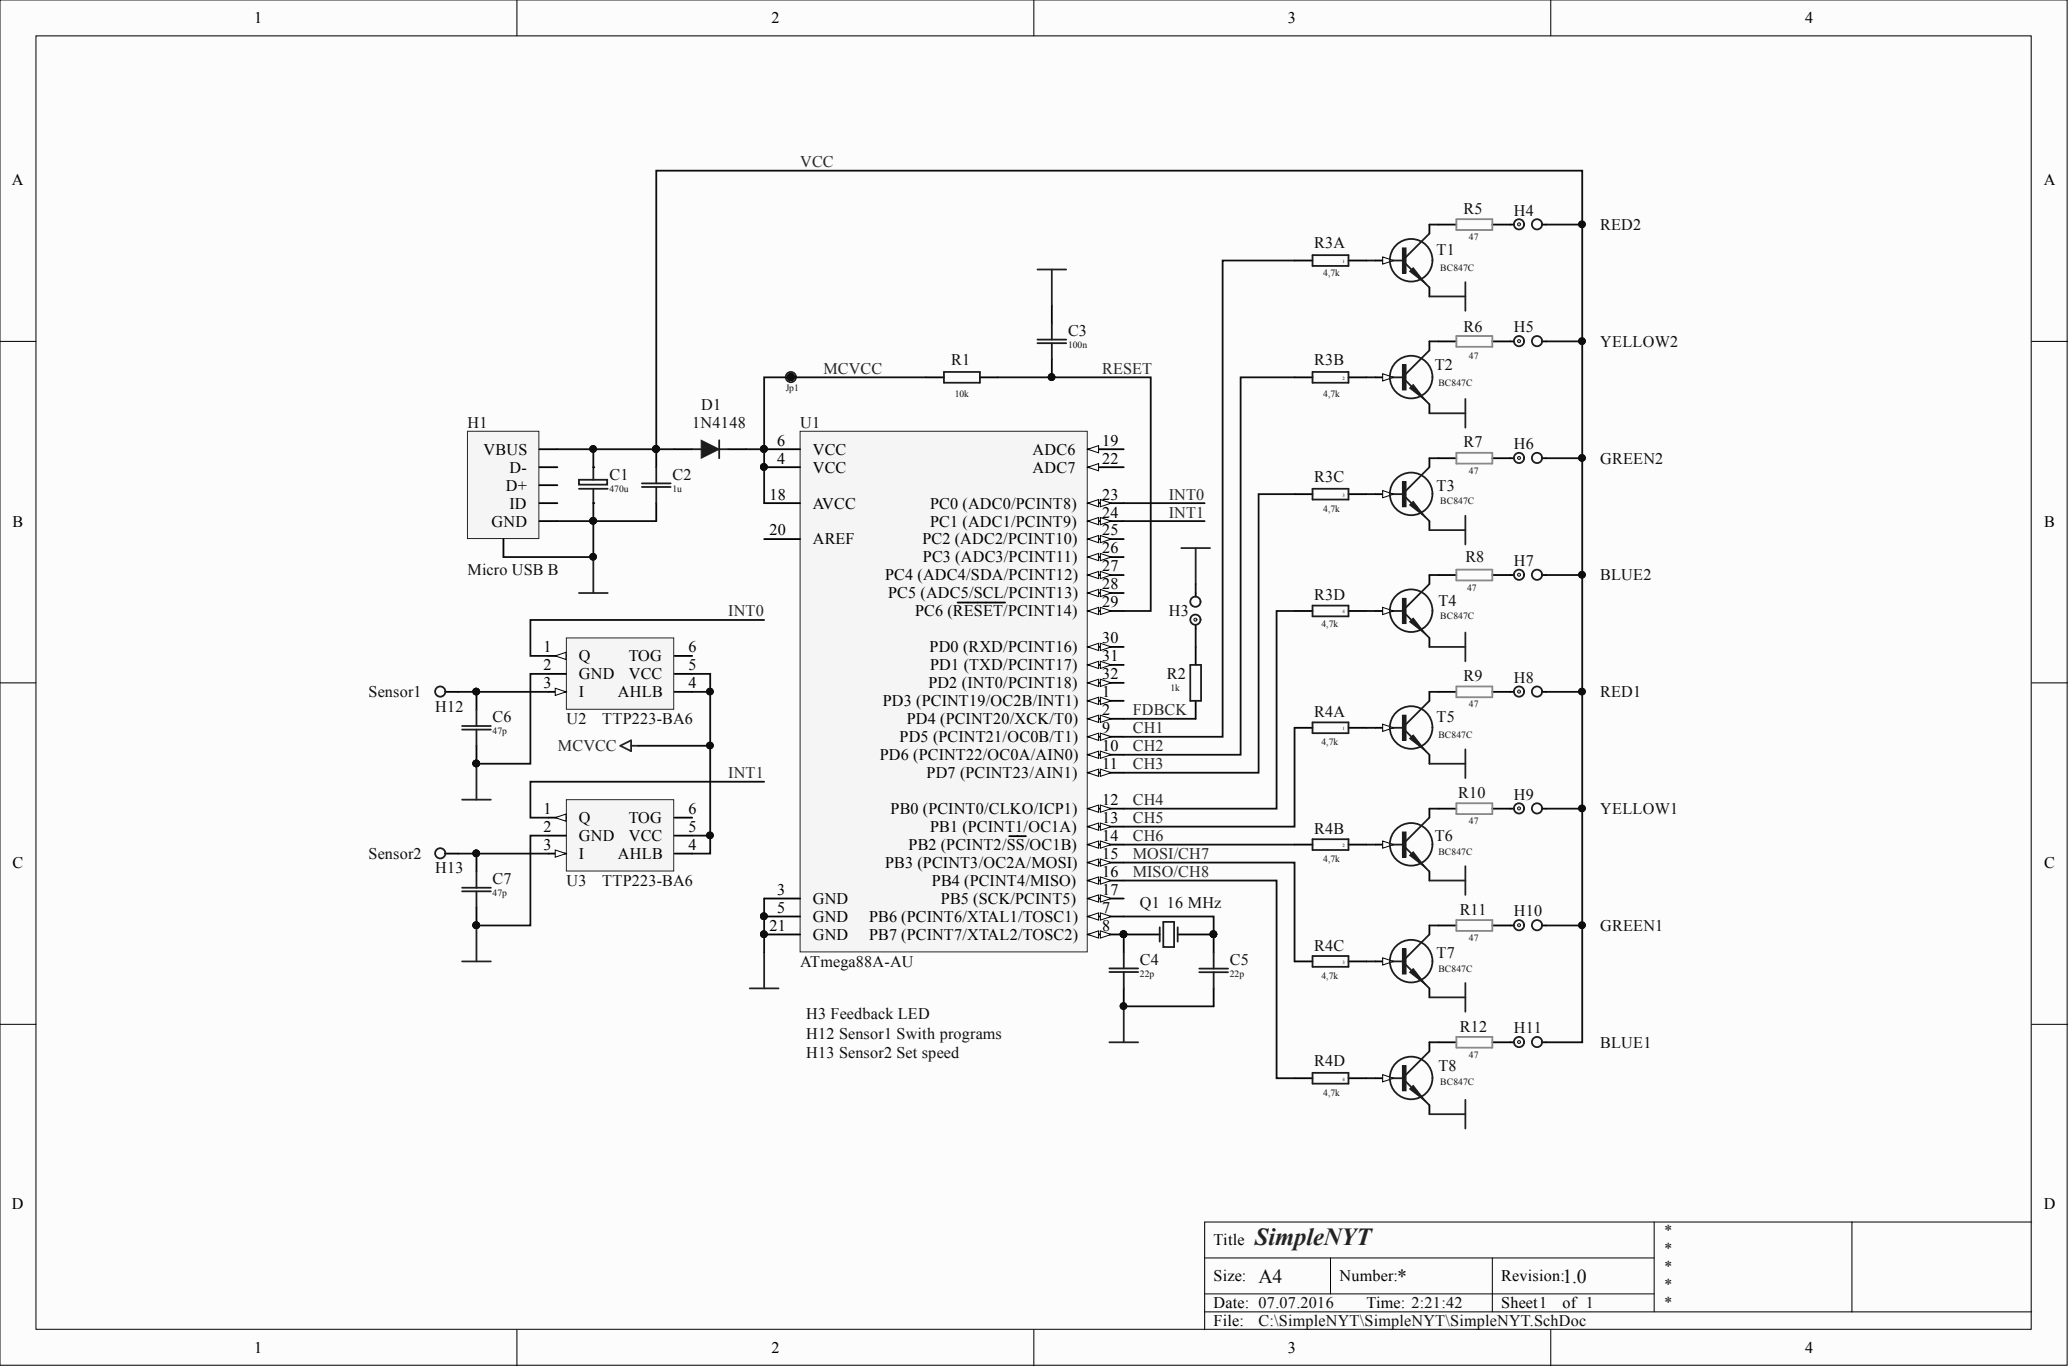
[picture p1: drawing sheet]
<svg xmlns="http://www.w3.org/2000/svg" width="292mm" height="193mm" viewBox="0 0 292 193" stroke-linecap="round" stroke-linejoin="round" font-family="sans-serif">
<defs><g id="words">
<text font-size="3.5" fill="#262626" x="177.1" y="175.7">SimpleNYT</text>
<g font-size="2.8" fill="#0e0e0e">
<text x="177.6" y="180.9">A4</text>
<text x="197.1" y="180.9">*</text>
<text x="220.5" y="180.9">1.0</text>
</g>
<g font-size="2.3">
<text x="35.9" y="3.3">1</text>
<text x="108.8" y="3.3">2</text>
<text x="181.7" y="3.3">3</text>
<text x="254.7" y="3.3">4</text>
<text x="1.7" y="26.1">A</text>
<text x="288.4" y="26.1">A</text>
<text x="68.2" y="64.1">VBUS</text>
<text x="109.7" y="62.9">6</text>
<text x="109.7" y="65.4">4</text>
<text x="114.7" y="64.1">VCC</text>
<text x="145.7" y="64.1">ADC6</text>
<text x="155.5" y="62.9">19</text>
<text x="155.5" y="65.4">22</text>
<text x="71.4" y="69.2">D+</text>
<text x="71.9" y="66.7">D-</text>
<text x="71.9" y="71.7">ID</text>
<text x="108.6" y="70.5">18</text>
<text x="114.7" y="71.7">AVCC</text>
<text x="114.7" y="66.7">VCC</text>
<text x="131.3" y="71.7">PC0 (ADC0/PCINT8)</text>
<text x="145.7" y="66.7">ADC7</text>
<text x="155.5" y="70.5">23</text>
<text x="1.8" y="74.3">B</text>
<text x="69.3" y="74.3">GND</text>
<text x="108.6" y="75.5">20</text>
<text x="114.7" y="76.8">AREF</text>
<text x="130.2" y="76.8">PC2 (ADC2/PCINT10)</text>
<text x="131.3" y="74.3">PC1 (ADC1/PCINT9)</text>
<text x="155.5" y="73">24</text>
<text x="155.5" y="75.5">25</text>
<text x="288.5" y="74.3">B</text>
<text x="124.9" y="81.9">PC4 (ADC4/SDA/PCINT12)</text>
<text x="130.2" y="79.3">PC3 (ADC3/PCINT11)</text>
<text x="155.5" y="78.1">26</text>
<text x="155.5" y="80.6">27</text>
<text x="155.5" y="83.1">28</text>
<text x="125.3" y="84.4">PC5 (ADC5/SCL/PCINT13)</text>
<text x="129.1" y="86.9">PC6 (RESET/PCINT14)</text>
<text x="155.5" y="85.7">29</text>
<text x="76.7" y="94.6">2</text>
<text x="76.7" y="92">1</text>
<text x="81.7" y="95.8">GND</text>
<text x="81.7" y="93.3">Q</text>
<text x="88.7" y="93.3">TOG</text>
<text x="88.7" y="95.8">VCC</text>
<text x="97.2" y="92">6</text>
<text x="97.2" y="94.6">5</text>
<text x="131.2" y="92">PD0 (RXD/PCINT16)</text>
<text x="131.3" y="94.6">PD1 (TXD/PCINT17)</text>
<text x="155.5" y="90.7">30</text>
<text x="155.5" y="93.3">31</text>
<text x="155.5" y="95.8">32</text>
<text x="76.7" y="97.1">3</text>
<text x="81.7" y="98.4">I</text>
<text x="87.2" y="98.4">AHLB</text>
<text x="97.2" y="97.1">4</text>
<text x="124.6" y="99.6">PD3 (PCINT19/OC2B/INT1)</text>
<text x="131" y="97.1">PD2 (INT0/PCINT18)</text>
<text x="155.5" y="100.9">2</text>
<text x="155.5" y="98.4">1</text>
<text x="124.2" y="107.2">PD6 (PCINT22/OC0A/AIN0)</text>
<text x="126.9" y="104.7">PD5 (PCINT21/OC0B/T1)</text>
<text x="128" y="102.2">PD4 (PCINT20/XCK/T0)</text>
<text x="155.5" y="103.4">9</text>
<text x="155.5" y="106">10</text>
<text x="130.7" y="109.8">PD7 (PCINT23/AIN1)</text>
<text x="155.5" y="108.5">11</text>
<text x="155.5" y="113.6">12</text>
<text x="76.7" y="119.9">3</text>
<text x="76.7" y="117.4">2</text>
<text x="76.7" y="114.8">1</text>
<text x="81.7" y="118.6">GND</text>
<text x="81.7" y="116.1">Q</text>
<text x="88.7" y="116.1">TOG</text>
<text x="88.7" y="118.6">VCC</text>
<text x="97.2" y="114.8">6</text>
<text x="97.2" y="117.4">5</text>
<text x="97.2" y="119.9">4</text>
<text x="125.7" y="114.8">PB0 (PCINT0/CLKO/ICP1)</text>
<text x="128.2" y="119.9">PB2 (PCINT2/SS/OC1B)</text>
<text x="131.3" y="117.4">PB1 (PCINT1/OC1A)</text>
<text x="155.5" y="116.1">13</text>
<text x="155.5" y="118.6">14</text>
<text x="1.8" y="122.4">C</text>
<text x="81.7" y="121.2">I</text>
<text x="87.2" y="121.2">AHLB</text>
<text x="124.9" y="122.4">PB3 (PCINT3/OC2A/MOSI)</text>
<text x="131.5" y="125">PB4 (PCINT4/MISO)</text>
<text x="155.5" y="121.2">15</text>
<text x="155.5" y="123.7">16</text>
<text x="288.5" y="122.4">C</text>
<text x="108.6" y="131.3">21</text>
<text x="109.7" y="128.8">5</text>
<text x="109.7" y="126.2">3</text>
<text x="114.7" y="130">GND</text>
<text x="114.7" y="127.5">GND</text>
<text x="122.6" y="130">PB6 (PCINT6/XTAL1/TOSC1)</text>
<text x="132.8" y="127.5">PB5 (SCK/PCINT5)</text>
<text x="155.5" y="128.8">7</text>
<text x="155.5" y="131.3">8</text>
<text x="155.5" y="126.2">17</text>
<text x="114.7" y="132.6">GND</text>
<text x="122.6" y="132.6">PB7 (PCINT7/XTAL2/TOSC2)</text>
<text x="1.7" y="170.6">D</text>
<text x="288.4" y="170.6">D</text>
<text x="171.3" y="175.7">Title</text>
<text x="171.3" y="180.7">Size:</text>
<text x="171.3" y="184.5">Date: 07.07.2016</text>
<text x="189" y="180.7">Number:</text>
<text x="192.8" y="184.5">Time: 2:21:42</text>
<text x="211.9" y="180.7">Revision:</text>
<text x="211.9" y="184.5">Sheet1</text>
<text x="220.5" y="184.5">of 1</text>
<text x="35.9" y="190.9">1</text>
<text x="108.8" y="190.9">2</text>
<text x="171.3" y="187.1">File:</text>
<text x="181.7" y="190.9">3</text>
<text x="254.7" y="190.9">4</text>
</g>
<g font-size="2.3" fill="#262626">
<text x="112.9" y="23.6">VCC</text>
<text x="116.2" y="52.7">MCVCC</text>
<text x="155.5" y="52.7">RESET</text>
<text x="164.9" y="70.5">INT0</text>
<text x="164.9" y="73">INT1</text>
<text x="102.8" y="86.9">INT0</text>
<text x="159.8" y="100.9">FDBCK</text>
<text x="78.7" y="106">MCVCC</text>
<text x="159.8" y="106">CH2</text>
<text x="159.8" y="103.4">CH1</text>
<text x="102.8" y="109.8">INT1</text>
<text x="159.8" y="113.6">CH4</text>
<text x="159.8" y="108.5">CH3</text>
<text x="159.8" y="118.6">CH6</text>
<text x="159.8" y="116.1">CH5</text>
<text x="159.8" y="123.7">MISO/CH8</text>
<text x="159.8" y="121.2">MOSI/CH7</text>
</g>
<g font-size="2.3" fill="#0e0e0e">
<text x="185.5" y="35">R3A</text>
<text x="202.7" y="36">T1</text>
<text x="206.5" y="30.2">R5</text>
<text x="213.6" y="30.4">H4</text>
<text x="225.8" y="32.4">RED2</text>
<text x="150.7" y="47.4">C3</text>
<text x="206.5" y="46.9">R6</text>
<text x="213.6" y="46.9">H5</text>
<text x="134.2" y="51.5">R1</text>
<text x="185.5" y="51.5">R3B</text>
<text x="202.5" y="52.2">T2</text>
<text x="225.8" y="48.9">YELLOW2</text>
<text x="98.9" y="57.8">D1</text>
<text x="66" y="60.3">H1</text>
<text x="97.7" y="60.3">1N4148</text>
<text x="112.9" y="60.3">U1</text>
<text x="206.5" y="63.1">R7</text>
<text x="213.6" y="63.4">H6</text>
<text x="225.8" y="65.4">GREEN2</text>
<text x="86" y="67.7">C1</text>
<text x="94.9" y="67.7">C2</text>
<text x="185.5" y="67.9">R3C</text>
<text x="202.7" y="69.2">T3</text>
<text x="66" y="81.1">Micro USB B</text>
<text x="206.8" y="79.3">R8</text>
<text x="213.6" y="79.8">H7</text>
<text x="225.8" y="81.9">BLUE2</text>
<text x="164.9" y="86.9">H3</text>
<text x="185.5" y="84.7">R3D</text>
<text x="203" y="85.4">T4</text>
<text x="164.7" y="95.8">R2</text>
<text x="52" y="98.4">Sensor1</text>
<text x="61.4" y="100.4">H12</text>
<text x="69.5" y="101.9">C6</text>
<text x="185.5" y="101.1">R4A</text>
<text x="202.7" y="101.9">T5</text>
<text x="206.5" y="96.1">R9</text>
<text x="213.6" y="96.3">H8</text>
<text x="225.8" y="98.4">RED1</text>
<text x="79.9" y="102.2">U2</text>
<text x="85" y="102.2">TTP223-BA6</text>
<text x="205.8" y="112.5">R10</text>
<text x="213.6" y="112.8">H9</text>
<text x="185.5" y="117.6">R4B</text>
<text x="202.5" y="118.6">T6</text>
<text x="225.8" y="114.8">YELLOW1</text>
<text x="52" y="121.2">Sensor2</text>
<text x="61.4" y="123.2">H13</text>
<text x="69.5" y="124.7">C7</text>
<text x="79.9" y="125">U3</text>
<text x="85" y="125">TTP223-BA6</text>
<text x="160.9" y="128">Q1</text>
<text x="164.7" y="128">16 MHz</text>
<text x="206" y="129">R11</text>
<text x="213.6" y="129.3">H10</text>
<text x="225.8" y="131.3">GREEN1</text>
<text x="112.9" y="136.4">ATmega88A-AU</text>
<text x="160.9" y="136.1">C4</text>
<text x="173.5" y="136.1">C5</text>
<text x="185.5" y="134.1">R4C</text>
<text x="202.7" y="135.1">T7</text>
<text x="113.7" y="143.7">H3 Feedback LED</text>
<text x="113.7" y="146.5">H12 Sensor1 Swith programs</text>
<text x="113.7" y="149.3">H13 Sensor2 Set speed</text>
<text x="206" y="145.5">R12</text>
<text x="213.6" y="145.8">H11</text>
<text x="225.8" y="147.8">BLUE1</text>
<text x="185.5" y="150.3">R4D</text>
<text x="203" y="151.1">T8</text>
<text x="234.7" y="174.4">*</text>
<text x="234.7" y="176.9">*</text>
<text x="234.7" y="179.5">*</text>
<text x="234.7" y="182">*</text>
<text x="234.7" y="184.5">*</text>
<text x="177.6" y="187.1">C:\SimpleNYT\SimpleNYT\SimpleNYT.SchDoc</text>
</g>
<g font-size="1.4" fill="#0e0e0e">
<text x="207.3" y="33.9">47</text>
<text x="186.7" y="38.9">4,7k</text>
<text x="203.2" y="38.2">BC847C</text>
<text x="150.7" y="49.1">100n</text>
<text x="207.3" y="50.6">47</text>
<text x="110.9" y="55.2">Jp1</text>
<text x="134.7" y="55.9">10k</text>
<text x="186.7" y="55.9">4,7k</text>
<text x="203" y="54.4">BC847C</text>
<text x="86" y="69.4">470u</text>
<text x="94.9" y="69.4">1u</text>
<text x="203.2" y="71.1">BC847C</text>
<text x="207.3" y="66.8">47</text>
<text x="186.7" y="72.2">4,7k</text>
<text x="207" y="83.3">47</text>
<text x="186.5" y="88.4">4,7k</text>
<text x="203.2" y="87.4">BC847C</text>
<text x="165.2" y="97.5">1k</text>
<text x="207.3" y="99.8">47</text>
<text x="69.5" y="103.6">47p</text>
<text x="186.5" y="105.1">4,7k</text>
<text x="203" y="104.1">BC847C</text>
<text x="207.3" y="116.3">47</text>
<text x="186.7" y="121.6">4,7k</text>
<text x="203" y="120.6">BC847C</text>
<text x="69.5" y="126.4">47p</text>
<text x="160.9" y="137.8">22p</text>
<text x="173.5" y="137.8">22p</text>
<text x="203" y="137.1">BC847C</text>
<text x="207.3" y="132.7">47</text>
<text x="186.5" y="138.1">4,7k</text>
<text x="207.3" y="149.2">47</text>
<text x="186.7" y="154.5">4,7k</text>
<text x="203.2" y="153">BC847C</text>
</g>
<g font-size=".7">
<text x="189.4" y="37.1">1</text>
<text x="189.4" y="53.6">2</text>
<text x="189.4" y="70">3</text>
<text x="189.4" y="86.5">4</text>
<text x="189.4" y="103">1</text>
<text x="189.4" y="119.5">2</text>
<text x="189.4" y="136">3</text>
<text x="189.4" y="152.4">4</text>
</g>
</g></defs>
<g fill="#fcfcfc" stroke="#000" stroke-width=".14">
<path d="M0 0h291.7v192.6h-291.7z"/>
<path d="M5.1 5.1h281.5v182.4h-281.5z"/>
</g>
<g fill="none" stroke="#000" stroke-width=".14">
<path d="M72.9 0v5.1M145.9 0v5.1M218.8 0v5.1M0 48.2h5.1M286.7 48.2h5.1M0 96.3h5.1M286.7 96.3h5.1M0 144.5h5.1M286.7 144.5h5.1M170 177.4h63.4M187.8 177.4v5.1M210.6 177.4v7.7"/>
<path d="M233.4 172.4v12.7M261.3 172.4h-91.3v15.2M286.7 172.4h-25.4v12.7M72.9 187.6v5.1M145.9 187.6v5.1M170 185.1h116.7M170 182.5h63.4M218.8 187.6v5.1"/>
</g>
<path d="M112.9 60.8h40.5v73.5h-40.5z" fill="#f5f5f5" stroke="#262626" stroke-width=".14"/>
<path d="M153.5 86.2h5.1" fill="none" stroke="#000" stroke-width=".25"/>
<path d="M153.5 86.2l1.5-.5v1z" fill="#fcfcfc"/>
<path d="M153.5 86.2l1.5-.5v1z" fill="none" stroke="#000" stroke-width=".14"/>
<path d="M155.3 85.7l1.5 .5-1.5 .5z" fill="#fcfcfc"/>
<path d="M155.3 85.7l1.5 .5-1.5 .5z" fill="none" stroke="#000" stroke-width=".14"/>
<path d="M135.1 85h6.7M153.5 91.3h5.1" fill="none" stroke="#000" stroke-width=".25"/>
<path d="M153.5 91.3l1.5-.6v1.1z" fill="#fcfcfc"/>
<path d="M153.5 91.3l1.5-.6v1.1z" fill="none" stroke="#000" stroke-width=".14"/>
<path d="M155.3 90.7l1.5 .6-1.5 .5z" fill="#fcfcfc"/>
<path d="M155.3 90.7l1.5 .6-1.5 .5z" fill="none" stroke="#000" stroke-width=".14"/>
<path d="M153.5 93.8h5.1" fill="none" stroke="#000" stroke-width=".25"/>
<path d="M153.5 93.8l1.5-.5v1z" fill="#fcfcfc"/>
<path d="M153.5 93.8l1.5-.5v1z" fill="none" stroke="#000" stroke-width=".14"/>
<path d="M155.3 93.3l1.5 .5-1.5 .5z" fill="#fcfcfc"/>
<path d="M155.3 93.3l1.5 .5-1.5 .5z" fill="none" stroke="#000" stroke-width=".14"/>
<path d="M153.5 96.3h5.1" fill="none" stroke="#000" stroke-width=".25"/>
<path d="M153.5 96.3l1.5-.5v1z" fill="#fcfcfc"/>
<path d="M153.5 96.3l1.5-.5v1z" fill="none" stroke="#000" stroke-width=".14"/>
<path d="M155.3 95.8l1.5 .5-1.5 .5z" fill="#fcfcfc"/>
<path d="M155.3 95.8l1.5 .5-1.5 .5z" fill="none" stroke="#000" stroke-width=".14"/>
<path d="M153.5 101.4h5.1" fill="none" stroke="#000" stroke-width=".25"/>
<path d="M153.5 101.4l1.5-.5v1z" fill="#fcfcfc"/>
<path d="M153.5 101.4l1.5-.5v1z" fill="none" stroke="#000" stroke-width=".14"/>
<path d="M155.3 100.9l1.5 .5-1.5 .5z" fill="#fcfcfc"/>
<path d="M155.3 100.9l1.5 .5-1.5 .5z" fill="none" stroke="#000" stroke-width=".14"/>
<path d="M107.8 63.4h5.1M107.8 129.3h5.1M153.5 129.3h5.1" fill="none" stroke="#000" stroke-width=".25"/>
<g fill="#0e0e0e" stroke="#0e0e0e" stroke-width=".14">
<circle cx="107.8" cy="63.3" r=".47"/>
<circle cx="107.8" cy="129.2" r=".47"/>
</g>
<path d="M153.5 129.3l1.5-.5v1z" fill="#fcfcfc"/>
<path d="M153.5 129.3l1.5-.5v1z" fill="none" stroke="#000" stroke-width=".14"/>
<path d="M155.3 128.8l1.5 .5-1.5 .5z" fill="#fcfcfc"/>
<path d="M155.3 128.8l1.5 .5-1.5 .5z" fill="none" stroke="#000" stroke-width=".14"/>
<path d="M153.5 131.8h5.1" fill="none" stroke="#000" stroke-width=".25"/>
<path d="M153.5 131.8l1.5-.5v1z" fill="#fcfcfc"/>
<path d="M153.5 131.8l1.5-.5v1z" fill="none" stroke="#000" stroke-width=".14"/>
<path d="M155.3 131.3l1.5 .5-1.5 .5z" fill="#fcfcfc"/>
<path d="M155.3 131.3l1.5 .5-1.5 .5z" fill="none" stroke="#000" stroke-width=".14"/>
<circle cx="158.5" cy="131.8" r=".47" fill="#0e0e0e" stroke="#0e0e0e" stroke-width=".14"/>
<path d="M153.5 103.9h5.1" fill="none" stroke="#000" stroke-width=".25"/>
<path d="M153.5 103.9l1.5-.5v1z" fill="#fcfcfc"/>
<path d="M153.5 103.9l1.5-.5v1z" fill="none" stroke="#000" stroke-width=".14"/>
<path d="M155.3 103.4l1.5 .5-1.5 .5z" fill="#fcfcfc"/>
<path d="M155.3 103.4l1.5 .5-1.5 .5z" fill="none" stroke="#000" stroke-width=".14"/>
<path d="M153.5 106.5h5.1" fill="none" stroke="#000" stroke-width=".25"/>
<path d="M153.5 106.5l1.5-.5v1z" fill="#fcfcfc"/>
<path d="M153.5 106.5l1.5-.5v1z" fill="none" stroke="#000" stroke-width=".14"/>
<path d="M155.3 106l1.5 .5-1.5 .5z" fill="#fcfcfc"/>
<path d="M155.3 106l1.5 .5-1.5 .5z" fill="none" stroke="#000" stroke-width=".14"/>
<path d="M153.5 109h5.1" fill="none" stroke="#000" stroke-width=".25"/>
<path d="M153.5 109l1.5-.5v1z" fill="#fcfcfc"/>
<path d="M153.5 109l1.5-.5v1z" fill="none" stroke="#000" stroke-width=".14"/>
<path d="M155.3 108.5l1.5 .5-1.5 .5z" fill="#fcfcfc"/>
<path d="M155.3 108.5l1.5 .5-1.5 .5z" fill="none" stroke="#000" stroke-width=".14"/>
<path d="M153.5 114.1h5.1" fill="none" stroke="#000" stroke-width=".25"/>
<path d="M153.5 114.1l1.5-.5v1z" fill="#fcfcfc"/>
<path d="M153.5 114.1l1.5-.5v1z" fill="none" stroke="#000" stroke-width=".14"/>
<path d="M155.3 113.6l1.5 .5-1.5 .5z" fill="#fcfcfc"/>
<path d="M155.3 113.6l1.5 .5-1.5 .5z" fill="none" stroke="#000" stroke-width=".14"/>
<path d="M153.5 116.6h5.1" fill="none" stroke="#000" stroke-width=".25"/>
<path d="M153.5 116.6l1.5-.5v1z" fill="#fcfcfc"/>
<path d="M153.5 116.6l1.5-.5v1z" fill="none" stroke="#000" stroke-width=".14"/>
<path d="M155.3 116.1l1.5 .5-1.5 .5z" fill="#fcfcfc"/>
<path d="M155.3 116.1l1.5 .5-1.5 .5z" fill="none" stroke="#000" stroke-width=".14"/>
<path d="M153.5 119.1h5.1" fill="none" stroke="#000" stroke-width=".25"/>
<path d="M153.5 119.1l1.5-.5v1z" fill="#fcfcfc"/>
<path d="M153.5 119.1l1.5-.5v1z" fill="none" stroke="#000" stroke-width=".14"/>
<path d="M155.3 118.6l1.5 .5-1.5 .5z" fill="#fcfcfc"/>
<path d="M155.3 118.6l1.5 .5-1.5 .5z" fill="none" stroke="#000" stroke-width=".14"/>
<path d="M142.4 117.9h2.4M153.5 121.7h5.1" fill="none" stroke="#000" stroke-width=".25"/>
<path d="M153.5 121.7l1.5-.5v1z" fill="#fcfcfc"/>
<path d="M153.5 121.7l1.5-.5v1z" fill="none" stroke="#000" stroke-width=".14"/>
<path d="M155.3 121.2l1.5 .5-1.5 .5z" fill="#fcfcfc"/>
<path d="M155.3 121.2l1.5 .5-1.5 .5z" fill="none" stroke="#000" stroke-width=".14"/>
<path d="M153.5 124.2h5.1" fill="none" stroke="#000" stroke-width=".25"/>
<path d="M153.5 124.2l1.5-.5v1z" fill="#fcfcfc"/>
<path d="M153.5 124.2l1.5-.5v1z" fill="none" stroke="#000" stroke-width=".14"/>
<path d="M155.3 123.7l1.5 .5-1.5 .5z" fill="#fcfcfc"/>
<path d="M155.3 123.7l1.5 .5-1.5 .5z" fill="none" stroke="#000" stroke-width=".14"/>
<path d="M153.5 126.7h5.1" fill="none" stroke="#000" stroke-width=".25"/>
<path d="M153.5 126.7l1.5-.5v1.1z" fill="#fcfcfc"/>
<path d="M153.5 126.7l1.5-.5v1.1z" fill="none" stroke="#000" stroke-width=".14"/>
<path d="M155.3 126.2l1.5 .5-1.5 .6z" fill="#fcfcfc"/>
<path d="M155.3 126.2l1.5 .5-1.5 .6z" fill="none" stroke="#000" stroke-width=".14"/>
<path d="M107.8 71h5.1M107.8 76h5.1M153.5 71h5.1M107.8 131.8h5.1" fill="none" stroke="#000" stroke-width=".25"/>
<circle cx="107.8" cy="131.8" r=".47" fill="#0e0e0e" stroke="#0e0e0e" stroke-width=".14"/>
<path d="M153.5 71l1.5-.5v1z" fill="#fcfcfc"/>
<path d="M153.5 71l1.5-.5v1z" fill="none" stroke="#000" stroke-width=".14"/>
<path d="M155.3 70.5l1.5 .5-1.5 .5z" fill="#fcfcfc"/>
<path d="M155.3 70.5l1.5 .5-1.5 .5z" fill="none" stroke="#000" stroke-width=".14"/>
<path d="M153.5 73.5h5.1" fill="none" stroke="#000" stroke-width=".25"/>
<path d="M153.5 73.5l1.5-.5v1z" fill="#fcfcfc"/>
<path d="M153.5 73.5l1.5-.5v1z" fill="none" stroke="#000" stroke-width=".14"/>
<path d="M155.3 73l1.5 .5-1.5 .5z" fill="#fcfcfc"/>
<path d="M155.3 73l1.5 .5-1.5 .5z" fill="none" stroke="#000" stroke-width=".14"/>
<path d="M153.5 76h5.1" fill="none" stroke="#000" stroke-width=".25"/>
<path d="M153.5 76l1.5-.5v1.1z" fill="#fcfcfc"/>
<path d="M153.5 76l1.5-.5v1.1z" fill="none" stroke="#000" stroke-width=".14"/>
<path d="M155.3 75.5l1.5 .5-1.5 .6z" fill="#fcfcfc"/>
<path d="M155.3 75.5l1.5 .5-1.5 .6z" fill="none" stroke="#000" stroke-width=".14"/>
<path d="M153.5 78.6h5.1" fill="none" stroke="#000" stroke-width=".25"/>
<path d="M153.5 78.6l1.5-.5v1z" fill="#fcfcfc"/>
<path d="M153.5 78.6l1.5-.5v1z" fill="none" stroke="#000" stroke-width=".14"/>
<path d="M155.3 78.1l1.5 .5-1.5 .5z" fill="#fcfcfc"/>
<path d="M155.3 78.1l1.5 .5-1.5 .5z" fill="none" stroke="#000" stroke-width=".14"/>
<path d="M153.5 81.1h5.1" fill="none" stroke="#000" stroke-width=".25"/>
<path d="M153.5 81.1l1.5-.5v1z" fill="#fcfcfc"/>
<path d="M153.5 81.1l1.5-.5v1z" fill="none" stroke="#000" stroke-width=".14"/>
<path d="M155.3 80.6l1.5 .5-1.5 .5z" fill="#fcfcfc"/>
<path d="M155.3 80.6l1.5 .5-1.5 .5z" fill="none" stroke="#000" stroke-width=".14"/>
<path d="M153.5 83.6h5.1" fill="none" stroke="#000" stroke-width=".25"/>
<path d="M153.5 83.6l1.5-.5v1.1z" fill="#fcfcfc"/>
<path d="M153.5 83.6l1.5-.5v1.1z" fill="none" stroke="#000" stroke-width=".14"/>
<path d="M155.3 83.1l1.5 .5-1.5 .6z" fill="#fcfcfc"/>
<path d="M155.3 83.1l1.5 .5-1.5 .6z" fill="none" stroke="#000" stroke-width=".14"/>
<path d="M107.8 65.9h5.1M153.5 63.4h5.1M107.8 126.7h5.1" fill="none" stroke="#000" stroke-width=".25"/>
<circle cx="107.8" cy="65.9" r=".47" fill="#0e0e0e" stroke="#0e0e0e" stroke-width=".14"/>
<path d="M153.5 63.4l1.5-.5v1z" fill="#fcfcfc"/>
<path d="M153.5 63.4l1.5-.5v1z" fill="none" stroke="#000" stroke-width=".14"/>
<path d="M153.5 65.9h5.1" fill="none" stroke="#000" stroke-width=".25"/>
<path d="M153.5 65.9l1.5-.5v1z" fill="#fcfcfc"/>
<path d="M153.5 65.9l1.5-.5v1z" fill="none" stroke="#000" stroke-width=".14"/>
<path d="M153.5 98.9h5.1" fill="none" stroke="#000" stroke-width=".25"/>
<path d="M153.5 98.9l1.5-.5v1z" fill="#fcfcfc"/>
<path d="M153.5 98.9l1.5-.5v1z" fill="none" stroke="#000" stroke-width=".14"/>
<path d="M155.3 98.4l1.5 .5-1.5 .5z" fill="#fcfcfc"/>
<path d="M155.3 98.4l1.5 .5-1.5 .5z" fill="none" stroke="#000" stroke-width=".14"/>
<g fill="#0e0e0e" stroke="#0e0e0e" stroke-width=".14">
<circle cx="107.8" cy="63.3" r=".47"/>
<circle cx="107.8" cy="129.2" r=".47"/>
<circle cx="158.5" cy="131.8" r=".47"/>
<circle cx="107.8" cy="131.8" r=".47"/>
<circle cx="107.8" cy="65.9" r=".47"/>
<circle cx="158.5" cy="141.9" r=".47"/>
<circle cx="171.2" cy="131.8" r=".47"/>
<circle cx="148.4" cy="53.2" r=".47"/>
<circle cx="92.6" cy="63.3" r=".47"/>
</g>
<g fill="none" stroke="#000" stroke-width=".25">
<path d="M182.7 36.8h2.5M190.3 36.8h2.5M148.4 43.1v2.5M148.4 50.7v2.5M182.7 53.2h2.5M190.3 53.2h2.5M83.7 71h.1M83.7 65.9h.1M92.6 63.4v2.5M92.6 71v2.5M182.7 69.7h2.5M190.3 69.7h2.5"/>
<path d="M213.1 64.6h.5M217.7 64.6h.5M182.7 86.2h2.5M190.3 86.2h2.5M182.7 119.1h2.5M182.7 102.7h2.5M190.3 119.1h2.5M190.3 102.7h2.5M158.6 131.8v2.5M158.6 139.4v2.5M158.6 131.8h5M166.2 131.8h5.1v2.6"/>
<path d="M171.3 139.4v2.6M182.7 135.6h2.5M190.3 135.6h2.5M182.7 152.1h2.5M190.3 152.1h2.5"/>
</g>
<g fill="none" stroke="#1c1c1c" stroke-width=".25">
<path d="M185.2 36h5.1v1.5h-5.1zM146.4 47.9h4.1M146.4 48.4h4.1M148.4 45.6v2.3M148.4 48.4v2.3M185.2 52.5h5.1v1.5h-5.1zM81.7 67.7h4v.7h-4zM81.7 68.9h4.1M83.7 65.9v1.8M83.7 68.9v2.1M90.6 68.2h4M90.6 68.7h4"/>
<path d="M92.6 65.9v2.3M92.6 68.7v2.3M185.2 68.9h5.1v1.6h-5.1zM185.2 85.4h5.1v1.5h-5.1zM185.2 101.9h5.1v1.5h-5.1zM185.2 118.4h5.1v1.5h-5.1zM156.5 136.6h4.1M156.5 137.1h4.1M158.6 134.3v2.3M158.6 137.1v2.3M163.6 130.8v2M164.2 130h1.5v3.6h-1.5z"/>
<path d="M166.2 130.8v2M169.2 137.1h4.1M169.2 136.6h4.1M171.3 134.4v2.2M171.3 137.1v2.3M185.2 134.9h5.1v1.5h-5.1zM185.2 151.3h5.1v1.6h-5.1z"/>
<circle cx="214.4" cy="64.6" r=".72"/>
<circle cx="216.9" cy="64.6" r=".72"/>
</g>
<path d="M105.8 139.4h4.1M107.8 134.4v5M156.5 147h4.1M158.6 142v5" fill="none" stroke="#262626" stroke-width=".25"/>
<circle cx="214.4" cy="64.6" r=".22" fill="#c0c0c0" stroke="#1c1c1c" stroke-width=".14"/>
<path d="M130.7 53.2h2.5M138.3 53.2h2.5M95.1 63.4h2.6M102.8 63.4h2.5" fill="none" stroke="#000" stroke-width=".25"/>
<path d="M133.2 52.5h5.1v1.5h-5.1zM97.7 63.4h5.1M101.5 62.1v2.5" fill="none" stroke="#1c1c1c" stroke-width=".25"/>
<path d="M98.9 62.1l2.6 1.3-2.6 1.2z" fill="#1c1c1c"/>
<path d="M98.9 62.1l2.6 1.3-2.6 1.2z" fill="none" stroke="#1c1c1c" stroke-width=".14"/>
<path d="M194.1 69.7h2.5M201.7 73.5v1.3" fill="none" stroke="#000" stroke-width=".25"/>
<path d="M195.1 69.2l1.5 .5-1.5 .5z" fill="#fcfcfc"/>
<path d="M195.1 69.2l1.5 .5-1.5 .5z" fill="none" stroke="#000" stroke-width=".14"/>
<path d="M201.7 64.6v1.3" fill="none" stroke="#000" stroke-width=".25"/>
<g fill="none" stroke="#1c1c1c" stroke-width=".25">
<path d="M196.6 69.7h1.6M198.2 70l3.5 3.5"/>
<circle cx="199.1" cy="69.7" r="3"/>
</g>
<path d="M198.9 71.2l.5-.5 1.8 2.3z" fill="#1c1c1c"/>
<path d="M198.9 71.2l.5-.5 1.8 2.3z" fill="none" stroke="#1c1c1c" stroke-width=".14"/>
<path d="M201.7 65.9l-3.5 3.6" fill="none" stroke="#1c1c1c" stroke-width=".25"/>
<path d="M197.9 67.9h.5v3.6h-.5z" fill-rule="evenodd" fill="#1c1c1c"/>
<path d="M197.9 67.9h.5v3.6h-.5z" fill="none" stroke="#1c1c1c" stroke-width=".14"/>
<path d="M205.5 63.9h5.1v1.5h-5.1z" fill="none" stroke="#868686" stroke-width=".25"/>
<path d="M203 64.6h2.5M210.6 64.6h2.5M213.1 81.1h.5M217.7 81.1h.5" fill="none" stroke="#000" stroke-width=".25"/>
<path d="M201.7 74.8h5.1M206.8 72.7v4.1" fill="none" stroke="#262626" stroke-width=".25"/>
<g fill="none" stroke="#1c1c1c" stroke-width=".25">
<circle cx="214.4" cy="81.1" r=".72"/>
<circle cx="216.9" cy="81.1" r=".72"/>
</g>
<circle cx="214.4" cy="81.1" r=".22" fill="#c0c0c0" stroke="#1c1c1c" stroke-width=".14"/>
<path d="M194.1 86.2h2.5M201.7 90v1.3" fill="none" stroke="#000" stroke-width=".25"/>
<path d="M195.1 85.7l1.5 .5-1.5 .5z" fill="#fcfcfc"/>
<path d="M195.1 85.7l1.5 .5-1.5 .5z" fill="none" stroke="#000" stroke-width=".14"/>
<path d="M201.7 81.1v1.3" fill="none" stroke="#000" stroke-width=".25"/>
<g fill="none" stroke="#1c1c1c" stroke-width=".25">
<path d="M196.6 86.2h1.6M198.2 86.4l3.5 3.6"/>
<circle cx="199.1" cy="86.1" r="3"/>
</g>
<path d="M198.9 87.7l.5-.5 1.8 2.3z" fill="#1c1c1c"/>
<path d="M198.9 87.7l.5-.5 1.8 2.3z" fill="none" stroke="#1c1c1c" stroke-width=".14"/>
<path d="M201.7 82.4l-3.5 3.5" fill="none" stroke="#1c1c1c" stroke-width=".25"/>
<path d="M197.9 84.4h.5v3.6h-.5z" fill-rule="evenodd" fill="#1c1c1c"/>
<path d="M197.9 84.4h.5v3.6h-.5z" fill="none" stroke="#1c1c1c" stroke-width=".14"/>
<path d="M205.5 80.4h5.1v1.5h-5.1z" fill="none" stroke="#868686" stroke-width=".25"/>
<path d="M203 81.1h2.5M210.6 81.1h2.5M213.1 97.6h.5M217.7 97.6h.5" fill="none" stroke="#000" stroke-width=".25"/>
<path d="M201.7 91.3h5.1M206.8 89.2v4.1" fill="none" stroke="#262626" stroke-width=".25"/>
<g fill="none" stroke="#1c1c1c" stroke-width=".25">
<circle cx="214.4" cy="97.6" r=".72"/>
<circle cx="216.9" cy="97.6" r=".72"/>
</g>
<circle cx="214.4" cy="97.6" r=".22" fill="#c0c0c0" stroke="#1c1c1c" stroke-width=".14"/>
<path d="M194.1 102.7h2.5M201.7 106.5v1.2" fill="none" stroke="#000" stroke-width=".25"/>
<path d="M195.1 102.2l1.5 .5-1.5 .5z" fill="#fcfcfc"/>
<path d="M195.1 102.2l1.5 .5-1.5 .5z" fill="none" stroke="#000" stroke-width=".14"/>
<path d="M201.7 97.6v1.3" fill="none" stroke="#000" stroke-width=".25"/>
<g fill="none" stroke="#1c1c1c" stroke-width=".25">
<path d="M196.6 102.7h1.6M198.2 102.9l3.5 3.6"/>
<circle cx="199.1" cy="102.6" r="3"/>
</g>
<path d="M198.9 104.2l.5-.5 1.8 2.3z" fill="#1c1c1c"/>
<path d="M198.9 104.2l.5-.5 1.8 2.3z" fill="none" stroke="#1c1c1c" stroke-width=".14"/>
<path d="M201.7 98.9l-3.5 3.5" fill="none" stroke="#1c1c1c" stroke-width=".25"/>
<path d="M197.9 100.9h.5v3.5h-.5z" fill-rule="evenodd" fill="#1c1c1c"/>
<path d="M197.9 100.9h.5v3.5h-.5z" fill="none" stroke="#1c1c1c" stroke-width=".14"/>
<path d="M205.5 96.8h5.1v1.6h-5.1z" fill="none" stroke="#868686" stroke-width=".25"/>
<path d="M203 97.6h2.5M210.6 97.6h2.5M213.1 114.1h.5M217.7 114.1h.5" fill="none" stroke="#000" stroke-width=".25"/>
<path d="M201.7 107.7h5.1M206.8 105.7v4.1" fill="none" stroke="#262626" stroke-width=".25"/>
<g fill="none" stroke="#1c1c1c" stroke-width=".25">
<circle cx="214.4" cy="114" r=".72"/>
<circle cx="216.9" cy="114" r=".72"/>
</g>
<circle cx="214.4" cy="114" r=".22" fill="#c0c0c0" stroke="#1c1c1c" stroke-width=".14"/>
<path d="M194.1 119.1h2.5M201.7 122.9v1.3" fill="none" stroke="#000" stroke-width=".25"/>
<path d="M195.1 118.6l1.5 .5-1.5 .5z" fill="#fcfcfc"/>
<path d="M195.1 118.6l1.5 .5-1.5 .5z" fill="none" stroke="#000" stroke-width=".14"/>
<path d="M201.7 114.1v1.2" fill="none" stroke="#000" stroke-width=".25"/>
<g fill="none" stroke="#1c1c1c" stroke-width=".25">
<path d="M196.6 119.1h1.6M198.2 119.4l3.5 3.5"/>
<circle cx="199.1" cy="119.1" r="3"/>
</g>
<path d="M198.9 120.7l.5-.5 1.8 2.2z" fill="#1c1c1c"/>
<path d="M198.9 120.7l.5-.5 1.8 2.2z" fill="none" stroke="#1c1c1c" stroke-width=".14"/>
<path d="M201.7 115.3l-3.5 3.6" fill="none" stroke="#1c1c1c" stroke-width=".25"/>
<path d="M197.9 117.4h.5v3.5h-.5z" fill-rule="evenodd" fill="#1c1c1c"/>
<path d="M197.9 117.4h.5v3.5h-.5z" fill="none" stroke="#1c1c1c" stroke-width=".14"/>
<path d="M205.5 113.3h5.1v1.5h-5.1z" fill="none" stroke="#868686" stroke-width=".25"/>
<path d="M203 114.1h2.5M210.6 114.1h2.5M213.1 130.5h.5M217.7 130.5h.5" fill="none" stroke="#000" stroke-width=".25"/>
<path d="M201.7 124.2h5.1M206.8 122.2v4" fill="none" stroke="#262626" stroke-width=".25"/>
<g fill="none" stroke="#1c1c1c" stroke-width=".25">
<circle cx="214.4" cy="130.5" r=".72"/>
<circle cx="216.9" cy="130.5" r=".72"/>
</g>
<circle cx="214.4" cy="130.5" r=".22" fill="#c0c0c0" stroke="#1c1c1c" stroke-width=".14"/>
<path d="M194.1 135.6h2.5M201.7 139.4v1.3" fill="none" stroke="#000" stroke-width=".25"/>
<path d="M195.1 135.1l1.5 .5-1.5 .5z" fill="#fcfcfc"/>
<path d="M195.1 135.1l1.5 .5-1.5 .5z" fill="none" stroke="#000" stroke-width=".14"/>
<path d="M201.7 130.5v1.3" fill="none" stroke="#000" stroke-width=".25"/>
<g fill="none" stroke="#1c1c1c" stroke-width=".25">
<path d="M196.6 135.6h1.6M198.2 135.9l3.5 3.5"/>
<circle cx="199.1" cy="135.6" r="3"/>
</g>
<path d="M198.9 137.1l.5-.5 1.8 2.3z" fill="#1c1c1c"/>
<path d="M198.9 137.1l.5-.5 1.8 2.3z" fill="none" stroke="#1c1c1c" stroke-width=".14"/>
<path d="M201.7 131.8l-3.5 3.6" fill="none" stroke="#1c1c1c" stroke-width=".25"/>
<path d="M197.9 133.8h.5v3.6h-.5z" fill-rule="evenodd" fill="#1c1c1c"/>
<path d="M197.9 133.8h.5v3.6h-.5z" fill="none" stroke="#1c1c1c" stroke-width=".14"/>
<path d="M205.5 129.8h5.1v1.5h-5.1z" fill="none" stroke="#868686" stroke-width=".25"/>
<path d="M213.1 48.2h.5M217.7 48.2h.5M203 130.5h2.5M210.6 130.5h2.5" fill="none" stroke="#000" stroke-width=".25"/>
<path d="M206.8 138.7v4M201.7 140.7h5.1" fill="none" stroke="#262626" stroke-width=".25"/>
<g fill="none" stroke="#1c1c1c" stroke-width=".25">
<circle cx="214.4" cy="48.1" r=".72"/>
<circle cx="216.9" cy="48.1" r=".72"/>
</g>
<circle cx="214.4" cy="48.1" r=".22" fill="#c0c0c0" stroke="#1c1c1c" stroke-width=".14"/>
<path d="M194.1 53.2h2.5M201.7 57v1.3" fill="none" stroke="#000" stroke-width=".25"/>
<path d="M195.1 52.7l1.5 .5-1.5 .5z" fill="#fcfcfc"/>
<path d="M195.1 52.7l1.5 .5-1.5 .5z" fill="none" stroke="#000" stroke-width=".14"/>
<path d="M201.7 48.2v1.2" fill="none" stroke="#000" stroke-width=".25"/>
<g fill="none" stroke="#1c1c1c" stroke-width=".25">
<path d="M196.6 53.2h1.6M198.2 53.5l3.5 3.5"/>
<circle cx="199.1" cy="53.2" r="3"/>
</g>
<path d="M198.9 54.7l.5-.5 1.8 2.3z" fill="#1c1c1c"/>
<path d="M198.9 54.7l.5-.5 1.8 2.3z" fill="none" stroke="#1c1c1c" stroke-width=".14"/>
<path d="M201.7 49.4l-3.5 3.6" fill="none" stroke="#1c1c1c" stroke-width=".25"/>
<path d="M197.9 51.5h.5v3.5h-.5z" fill-rule="evenodd" fill="#1c1c1c"/>
<path d="M197.9 51.5h.5v3.5h-.5z" fill="none" stroke="#1c1c1c" stroke-width=".14"/>
<path d="M205.5 47.4h5.1v1.5h-5.1z" fill="none" stroke="#868686" stroke-width=".25"/>
<path d="M203 48.2h2.5M210.6 48.2h2.5M213.1 147h.5M217.7 147h.5" fill="none" stroke="#000" stroke-width=".25"/>
<path d="M201.7 58.3h5.1M206.8 56.3v4" fill="none" stroke="#262626" stroke-width=".25"/>
<g fill="none" stroke="#1c1c1c" stroke-width=".25">
<circle cx="214.4" cy="147" r=".72"/>
<circle cx="216.9" cy="147" r=".72"/>
</g>
<circle cx="214.4" cy="147" r=".22" fill="#c0c0c0" stroke="#1c1c1c" stroke-width=".14"/>
<path d="M194.1 152.1h2.5M201.7 155.9v1.3" fill="none" stroke="#000" stroke-width=".25"/>
<path d="M195.1 151.6l1.5 .5-1.5 .5z" fill="#fcfcfc"/>
<path d="M195.1 151.6l1.5 .5-1.5 .5z" fill="none" stroke="#000" stroke-width=".14"/>
<path d="M201.7 147v1.3" fill="none" stroke="#000" stroke-width=".25"/>
<g fill="none" stroke="#1c1c1c" stroke-width=".25">
<path d="M196.6 152.1h1.6M198.2 152.3l3.5 3.6"/>
<circle cx="199.1" cy="152.1" r="3"/>
</g>
<path d="M198.9 153.6l.5-.5 1.8 2.3z" fill="#1c1c1c"/>
<path d="M198.9 153.6l.5-.5 1.8 2.3z" fill="none" stroke="#1c1c1c" stroke-width=".14"/>
<path d="M201.7 148.3l-3.5 3.5" fill="none" stroke="#1c1c1c" stroke-width=".25"/>
<path d="M197.9 150.3h.5v3.6h-.5z" fill-rule="evenodd" fill="#1c1c1c"/>
<path d="M197.9 150.3h.5v3.6h-.5z" fill="none" stroke="#1c1c1c" stroke-width=".14"/>
<path d="M205.5 146.3h5.1v1.5h-5.1z" fill="none" stroke="#868686" stroke-width=".25"/>
<path d="M213.1 31.7h.5M217.7 31.7h.5M203 147h2.5M210.6 147h2.5" fill="none" stroke="#000" stroke-width=".25"/>
<path d="M201.7 157.2h5.1M206.8 155.1v4.1" fill="none" stroke="#262626" stroke-width=".25"/>
<g fill="none" stroke="#1c1c1c" stroke-width=".25">
<circle cx="214.4" cy="31.6" r=".72"/>
<circle cx="216.9" cy="31.6" r=".72"/>
</g>
<circle cx="214.4" cy="31.6" r=".22" fill="#c0c0c0" stroke="#1c1c1c" stroke-width=".14"/>
<path d="M194.1 36.8h2.5M201.7 40.6v1.2" fill="none" stroke="#000" stroke-width=".25"/>
<path d="M195.1 36.2l1.5 .6-1.5 .5z" fill="#fcfcfc"/>
<path d="M195.1 36.2l1.5 .6-1.5 .5z" fill="none" stroke="#000" stroke-width=".14"/>
<path d="M201.7 31.7v1.2" fill="none" stroke="#000" stroke-width=".25"/>
<g fill="none" stroke="#1c1c1c" stroke-width=".25">
<path d="M196.6 36.8h1.6M198.2 37l3.5 3.6"/>
<circle cx="199.1" cy="36.7" r="3"/>
</g>
<path d="M198.9 38.3l.5-.5 1.8 2.2z" fill="#1c1c1c"/>
<path d="M198.9 38.3l.5-.5 1.8 2.2z" fill="none" stroke="#1c1c1c" stroke-width=".14"/>
<path d="M201.7 32.9l-3.5 3.6" fill="none" stroke="#1c1c1c" stroke-width=".25"/>
<path d="M197.9 35h.5v3.5h-.5z" fill-rule="evenodd" fill="#1c1c1c"/>
<path d="M197.9 35h.5v3.5h-.5z" fill="none" stroke="#1c1c1c" stroke-width=".14"/>
<path d="M205.5 30.9h5.1v1.5h-5.1z" fill="none" stroke="#868686" stroke-width=".25"/>
<path d="M203 31.7h2.5M210.6 31.7h2.5M168.7 83.6v.6M168.7 88.2v.5" fill="none" stroke="#000" stroke-width=".25"/>
<path d="M146.4 38h4.1M148.4 38v5.1M206.8 39.8v4M201.7 41.8h5.1M83.7 78.6v5M81.7 83.6h4.1" fill="none" stroke="#262626" stroke-width=".25"/>
<circle cx="83.7" cy="78.5" r=".47" fill="#0e0e0e" stroke="#0e0e0e" stroke-width=".14"/>
<g fill="none" stroke="#1c1c1c" stroke-width=".25">
<circle cx="168.7" cy="87.4" r=".72"/>
<circle cx="168.7" cy="84.9" r=".72"/>
</g>
<circle cx="168.7" cy="87.4" r=".22" fill="#c0c0c0" stroke="#1c1c1c" stroke-width=".14"/>
<path d="M168.7 91.3v2.5M168.7 98.9v2.5" fill="none" stroke="#000" stroke-width=".25"/>
<path d="M168 93.8h1.5v5.1h-1.5z" fill="none" stroke="#1c1c1c" stroke-width=".25"/>
<path d="M166.7 77.3h4.1M168.7 77.3v5.1" fill="none" stroke="#262626" stroke-width=".25"/>
<path d="M79.9 90h15.2v10.1h-15.2z" fill="#f5f5f5" stroke="#262626" stroke-width=".14"/>
<path d="M77.4 97.6h2.5" fill="none" stroke="#000" stroke-width=".25"/>
<path d="M78.3 97.1l1.6 .5-1.6 .5z" fill="#fcfcfc"/>
<path d="M78.3 97.1l1.6 .5-1.6 .5z" fill="none" stroke="#000" stroke-width=".14"/>
<path d="M77.4 95.1h2.5M77.4 92.5h2.5" fill="none" stroke="#000" stroke-width=".25"/>
<path d="M78.3 92.5l1.6-.5v1z" fill="#fcfcfc"/>
<path d="M78.3 92.5l1.6-.5v1z" fill="none" stroke="#000" stroke-width=".14"/>
<path d="M95.2 92.5h2.5M95.2 95.1h2.5M95.2 97.6h2.5" fill="none" stroke="#000" stroke-width=".25"/>
<path d="M79.9 112.8h15.2v10.1h-15.2z" fill="#f5f5f5" stroke="#262626" stroke-width=".14"/>
<path d="M77.4 120.4h2.5" fill="none" stroke="#000" stroke-width=".25"/>
<path d="M78.3 119.9l1.6 .5-1.6 .5z" fill="#fcfcfc"/>
<path d="M78.3 119.9l1.6 .5-1.6 .5z" fill="none" stroke="#000" stroke-width=".14"/>
<path d="M77.4 117.9h2.5M77.4 115.3h2.5" fill="none" stroke="#000" stroke-width=".25"/>
<path d="M78.3 115.3l1.6-.5v1z" fill="#fcfcfc"/>
<path d="M78.3 115.3l1.6-.5v1z" fill="none" stroke="#000" stroke-width=".14"/>
<path d="M62.9 97.6h1.8M67.2 97.6v2.5M67.2 105.2v2.5M95.2 115.3h2.5M95.2 117.9h2.5M62.9 120.4h1.8M67.2 120.4v2.5M67.2 128v2.5M95.2 120.4h2.5" fill="none" stroke="#000" stroke-width=".25"/>
<g fill="none" stroke="#1c1c1c" stroke-width=".25">
<path d="M65.2 102.4h4.1M65.2 102.9h4.1M67.2 100.1v2.3M67.2 102.9v2.3M65.2 125.2h4.1M65.2 125.7h4.1M67.2 122.9v2.3M67.2 125.7v2.3"/>
<circle cx="62.1" cy="97.6" r=".72"/>
<circle cx="62.1" cy="120.4" r=".72"/>
</g>
<g fill="#0e0e0e" stroke="#0e0e0e" stroke-width=".14">
<circle cx="67.2" cy="97.6" r=".47"/>
<circle cx="67.2" cy="107.7" r=".47"/>
<circle cx="67.2" cy="120.4" r=".47"/>
<circle cx="67.2" cy="130.5" r=".47"/>
</g>
<path d="M65.2 112.8h4.1M67.2 107.7v5.1M87.5 105.2l1.6-.8v1.6zM89.1 105.2h1M65.2 135.6h4.1M67.2 130.5v5.1" fill="none" stroke="#262626" stroke-width=".25"/>
<path d="M66 60.8h10v15.2h-10z" fill="#f5f5f5" stroke="#262626" stroke-width=".14"/>
<path d="M111.6 53.2h.1M71 76v2.6M76.1 63.4h2.6M76.1 65.9h2.6M76.1 68.4h2.6M76.1 71h2.6M76.1 73.5h2.6" fill="none" stroke="#000" stroke-width=".25"/>
<circle cx="111.6" cy="53.2" r=".72" fill="none" stroke="#1c1c1c" stroke-width=".25"/>
<g fill="#0e0e0e" stroke="#0e0e0e" stroke-width=".14">
<circle cx="111.6" cy="53.2" r=".47"/>
<circle cx="171.2" cy="131.8" r=".47"/>
<circle cx="158.5" cy="131.8" r=".47"/>
<circle cx="107.8" cy="131.8" r=".47"/>
<circle cx="107.8" cy="129.2" r=".47"/>
<circle cx="158.5" cy="141.9" r=".47"/>
<circle cx="83.7" cy="73.5" r=".47"/>
<circle cx="83.7" cy="63.3" r=".47"/>
<circle cx="92.6" cy="63.3" r=".47"/>
<circle cx="67.2" cy="97.6" r=".47"/>
<circle cx="67.2" cy="120.4" r=".47"/>
<circle cx="67.2" cy="107.7" r=".47"/>
<circle cx="67.2" cy="130.5" r=".47"/>
<circle cx="100.2" cy="105.2" r=".47"/>
<circle cx="100.2" cy="117.8" r=".47"/>
<circle cx="100.2" cy="97.6" r=".47"/>
<circle cx="83.7" cy="78.5" r=".47"/>
<circle cx="107.8" cy="63.3" r=".47"/>
<circle cx="107.8" cy="65.9" r=".47"/>
<circle cx="148.4" cy="53.2" r=".47"/>
<circle cx="223.2" cy="64.6" r=".47"/>
<circle cx="223.2" cy="48.1" r=".47"/>
<circle cx="223.2" cy="31.6" r=".47"/>
<circle cx="223.2" cy="81.1" r=".47"/>
<circle cx="223.2" cy="97.6" r=".47"/>
<circle cx="223.2" cy="130.5" r=".47"/>
<circle cx="223.2" cy="114" r=".47"/>
</g>
<g fill="none" stroke="#0e0e0e" stroke-width=".25">
<path d="M182.7 36.8h-10.2v67.1h-13.9M192.8 36.8h1.3M201.7 31.7h1.3M218.2 31.7h5.1M130.7 53.2h-22.9v10.2M140.8 53.2h21.6v33h-3.8M182.7 53.2h-7.6v53.3h-16.5M192.8 53.2h1.3M201.7 48.2h1.3M218.2 48.2h5.1M78.7 63.4h13.9M78.7 73.5h5v5.1h-12.7"/>
<path d="M83.7 71v2.5h8.9M83.7 63.4v2.5M92.6 63.4v-39.3h130.7v122.9h-5.1M92.6 63.4h2.5M105.3 63.4h2.5v7.6M158.6 73.5h11.4M158.6 71h11.4M182.7 69.7h-5.1v39.3h-19M192.8 69.7h1.3M201.7 64.6h1.3M218.2 64.6h5.1M64.7 97.6h12.7"/>
<path d="M77.4 95.1h-2.6v12.6h-7.6M97.7 95.1h2.5v22.8h-2.5M97.7 97.6h2.5M107.8 87.5h-33v5h2.6M168.7 82.4v1.2M168.7 88.7v2.6M182.7 86.2h-2.6v27.9h-21.5M192.8 86.2h1.3M201.7 81.1h1.3M201.7 97.6h1.3M218.2 81.1h5.1M218.2 97.6h5.1"/>
<path d="M77.4 117.9h-2.6v12.6h-7.6M90.1 105.2h10.1M100.2 117.9v2.5h-2.5M107.8 110.3h-33v5h2.6M158.6 119.1h24.1M158.6 101.4h10.1M182.7 102.7v13.9h-24.1M192.8 119.1h1.3M192.8 102.7h1.3M201.7 114.1h1.3M218.2 114.1h5.1M64.7 120.4h12.7"/>
<path d="M107.8 126.7v7.7M158.6 129.3h12.7v2.5M158.6 121.7h24.1v13.9M158.6 124.2h21.5v27.9h2.6M158.6 131.8h.1M192.8 135.6h1.3M201.7 130.5h1.3M218.2 130.5h5.1M158.6 141.9l12.7 .1M192.8 152.1h1.3M201.7 147h1.3"/>
</g>
<use href="#words"/>
</svg>
